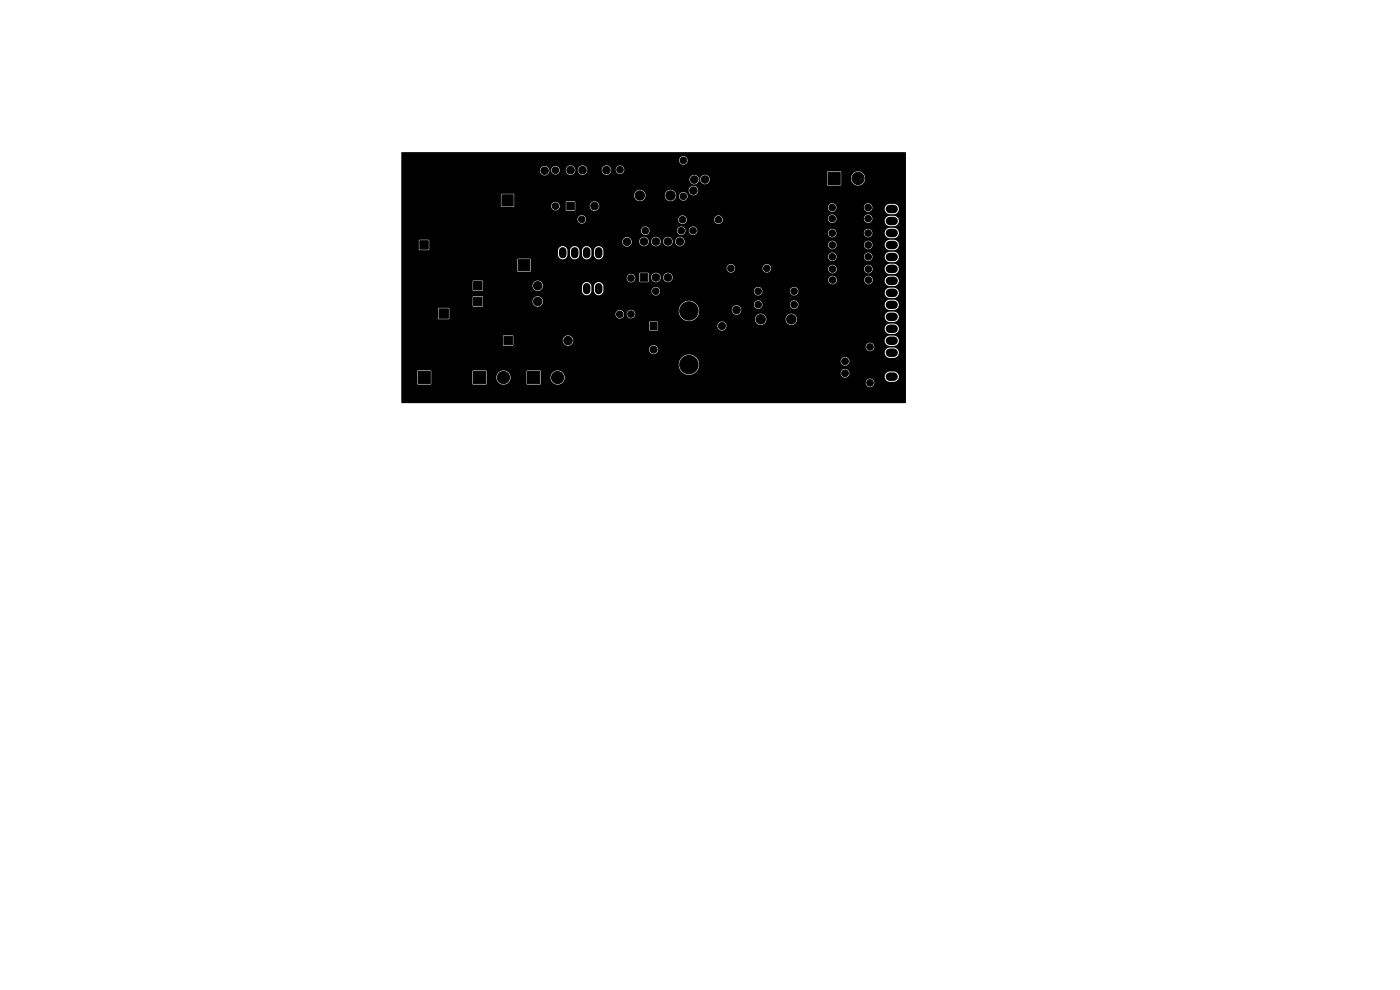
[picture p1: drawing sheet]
<svg xmlns="http://www.w3.org/2000/svg" width="297mm" height="210mm" viewBox="0 0 297 210" stroke-linecap="round" stroke-linejoin="round" font-family="sans-serif">
<g fill="#000" stroke="#000" stroke-width=".21">
<path d="M175.7 36.6h2.5v2.6h-2.5zM89.1 51.1h1.8v1.8h-1.8zM106.5 41.3h2.4v2.4h-2.4zM110 55.1h2.4v2.4h-2.4zM120.2 42.9h1.6v1.6h-1.6zM135.8 58.1h1.6v1.6h-1.6zM93.1 65.5h2v2h-2zM100.5 63.1h1.8v1.8h-1.8zM100.5 59.7h1.8v1.8h-1.8zM106.9 71.4h1.8v1.8h-1.8zM118.6 60h1.6v2.4h-1.6zM137.9 68.4h1.5v1.5h-1.5z"/>
<path d="M88.7 78.8h2.6v2.6h-2.6zM100.4 78.8h2.6v2.6h-2.6zM111.9 78.8h2.6v2.6h-2.6zM187.9 81.5h2.6v1.8h-2.6z"/>
<circle cx="107.7" cy="35" r="1.2"/>
<circle cx="115.5" cy="38.7" r=".8"/>
<circle cx="115.5" cy="36.2" r=".8"/>
<circle cx="117.8" cy="36.1" r=".7"/>
<circle cx="121" cy="36.1" r=".8"/>
<circle cx="123.6" cy="36.1" r=".8"/>
<circle cx="126.1" cy="36.1" r=".8"/>
<circle cx="128.7" cy="36.1" r=".8"/>
<circle cx="131.5" cy="36" r=".7"/>
<circle cx="135.7" cy="37" r="1"/>
<circle cx="142.2" cy="37" r="1"/>
<circle cx="145" cy="34" r=".7"/>
<circle cx="147.3" cy="35.6" r=".8"/>
<circle cx="147.3" cy="38.1" r=".8"/>
<circle cx="149.6" cy="38.1" r=".8"/>
<circle cx="149.6" cy="35.6" r=".8"/>
<circle cx="156.4" cy="36.9" r=".3"/>
<circle cx="173.9" cy="36.9" r=".3"/>
<circle cx="182" cy="37.8" r="1.3"/>
<circle cx="94.4" cy="43.5" r=".3"/>
<circle cx="97.8" cy="43.3" r=".3"/>
<circle cx="102.7" cy="52" r=".9"/>
<circle cx="111.2" cy="48.8" r="1.2"/>
<circle cx="117.8" cy="43.7" r=".7"/>
<circle cx="123.4" cy="46.5" r=".7"/>
<circle cx="123.6" cy="43.7" r=".8"/>
<circle cx="126.1" cy="43.7" r=".8"/>
<circle cx="128.7" cy="43.7" r=".8"/>
<circle cx="131" cy="46.5" r=".7"/>
<circle cx="131.5" cy="59" r=".7"/>
<circle cx="131.5" cy="43.6" r=".7"/>
<circle cx="133" cy="53.8" r=".8"/>
<circle cx="133" cy="51.3" r=".8"/>
<circle cx="133.9" cy="59" r=".7"/>
<circle cx="135.7" cy="41.5" r="1"/>
<circle cx="136.6" cy="51.2" r=".8"/>
<circle cx="136.9" cy="48.9" r=".7"/>
<circle cx="139.2" cy="58.9" r=".8"/>
<circle cx="139.2" cy="51.2" r=".8"/>
<circle cx="141.7" cy="58.9" r=".8"/>
<circle cx="141.7" cy="51.2" r=".8"/>
<circle cx="141.9" cy="48.7" r=".3"/>
<circle cx="142.2" cy="41.5" r="1"/>
<circle cx="142.4" cy="46.5" r=".3"/>
<circle cx="144.2" cy="51.2" r=".8"/>
<circle cx="144.2" cy="58.9" r=".8"/>
<circle cx="144.5" cy="48.9" r=".7"/>
<circle cx="144.8" cy="46.6" r=".7"/>
<circle cx="145" cy="41.6" r=".7"/>
<circle cx="147" cy="56.6" r=".7"/>
<circle cx="147" cy="48.9" r=".7"/>
<circle cx="147.1" cy="40.4" r=".8"/>
<circle cx="149.6" cy="40.4" r=".8"/>
<circle cx="152.4" cy="46.6" r=".7"/>
<circle cx="155.1" cy="56.9" r=".7"/>
<circle cx="158.1" cy="53.2" r=".3"/>
<circle cx="160.9" cy="45.2" r=".3"/>
<circle cx="160.9" cy="43.8" r=".3"/>
<circle cx="161.6" cy="44.5" r=".3"/>
<circle cx="161.6" cy="43.1" r=".3"/>
<circle cx="161.6" cy="45.9" r=".3"/>
<circle cx="162.2" cy="59.6" r=".3"/>
<circle cx="162.3" cy="45.2" r=".3"/>
<circle cx="162.3" cy="43.8" r=".3"/>
<circle cx="162.7" cy="56.9" r=".7"/>
<circle cx="163" cy="44.5" r=".3"/>
<circle cx="163" cy="43.1" r=".3"/>
<circle cx="163.1" cy="45.9" r=".3"/>
<circle cx="163.7" cy="45.2" r=".3"/>
<circle cx="163.7" cy="43.8" r=".3"/>
<circle cx="165" cy="58.3" r=".3"/>
<circle cx="167.8" cy="57.4" r=".3"/>
<circle cx="170.2" cy="60" r=".3"/>
<circle cx="176.5" cy="49.4" r=".7"/>
<circle cx="176.5" cy="44" r=".7"/>
<circle cx="176.5" cy="46.4" r=".7"/>
<circle cx="176.6" cy="54.5" r=".7"/>
<circle cx="176.6" cy="52" r=".7"/>
<circle cx="176.6" cy="57.1" r=".7"/>
<circle cx="176.6" cy="59.4" r=".7"/>
<circle cx="184.2" cy="49.4" r=".7"/>
<circle cx="184.2" cy="44" r=".7"/>
<circle cx="184.2" cy="46.4" r=".7"/>
<circle cx="184.2" cy="54.5" r=".7"/>
<circle cx="184.2" cy="52" r=".7"/>
<circle cx="184.2" cy="57.1" r=".7"/>
<circle cx="184.2" cy="59.4" r=".7"/>
<circle cx="94.1" cy="71.5" r="1"/>
<circle cx="114.1" cy="63.9" r=".9"/>
<circle cx="114.1" cy="60.6" r=".9"/>
<circle cx="120.5" cy="72.2" r=".9"/>
<circle cx="131.5" cy="66.7" r=".7"/>
<circle cx="133.9" cy="66.6" r=".7"/>
<circle cx="138.7" cy="74.2" r=".75"/>
<circle cx="138.7" cy="71.7" r=".75"/>
<circle cx="139.1" cy="61.8" r=".7"/>
<circle cx="146.2" cy="66" r="1.96"/>
<circle cx="146.2" cy="77.4" r="1.96"/>
<circle cx="146.7" cy="61.8" r=".7"/>
<circle cx="153.2" cy="69.2" r=".75"/>
<circle cx="153.2" cy="74.2" r=".75"/>
<circle cx="154.3" cy="63.6" r=".3"/>
<circle cx="154.7" cy="60.1" r=".3"/>
<circle cx="156.2" cy="68.3" r=".8"/>
<circle cx="156.2" cy="65.8" r=".8"/>
<circle cx="160.8" cy="61.8" r=".7"/>
<circle cx="160.8" cy="64.6" r=".7"/>
<circle cx="161.4" cy="67.7" r="1"/>
<circle cx="161.4" cy="72.2" r="1"/>
<circle cx="167.9" cy="67.7" r="1"/>
<circle cx="167.9" cy="72.2" r="1"/>
<circle cx="168.5" cy="61.8" r=".7"/>
<circle cx="168.5" cy="64.6" r=".7"/>
<circle cx="171.1" cy="65" r=".3"/>
<circle cx="173.6" cy="61.5" r=".3"/>
<circle cx="179.3" cy="74.1" r=".72"/>
<circle cx="179.3" cy="79.2" r=".72"/>
<circle cx="179.3" cy="76.6" r=".72"/>
<circle cx="184.6" cy="73.6" r=".7"/>
<circle cx="95.1" cy="80.1" r="1.3"/>
<circle cx="106.8" cy="80.1" r="1.3"/>
<circle cx="118.3" cy="80.1" r="1.3"/>
<circle cx="184.6" cy="81.2" r=".7"/>
</g>
<g fill="none" stroke="#000" stroke-width="1.8">
<path d="M188.8 59.6h.8M188.8 57h.8M188.8 54.5h.8M188.8 52h.8M188.8 49.4h.8M188.8 46.9h.8M188.8 44.3h.8M188.8 79.9h.8M188.8 77.4h.8M188.8 74.8h.8M188.8 72.3h.8M188.8 69.7h.8"/>
<path d="M188.8 67.2h.8M188.8 64.7h.8M188.8 62.1h.8"/>
</g>
<path d="M119.4 53.2v.8M121.9 53.2v.8M124.5 53.2v.8M127 53.2v.8M121.9 60.8v.8M124.5 60.8v.8M127 60.8v.8" fill="none" stroke="#000" stroke-width="1.6"/>
<path d="M85.2 32.3h107l-.1 53.2-107-.1v-6.6h3.4v2.6l.2 .2 2.7-.1 .1-2.7h8.7v2.6l.2 .2h2.7l.1-.2v-1.3h2.1v.2a1.5 1.5 0 0 0 2.4 1 1.5 1.5 0 0 0-.2-2.5h4.2v2.6l.2 .2h2.7l.1-.2v-1.3h2.1a1.5 1.5 0 0 0 .9 1.4 1.5 1.5 0 0 0 1.6-.3h64.4v.2a.91 .91 0 0 0 1.4 .5 .91 .91 0 0 0-.1-1.5 .91 .91 0 0 0-1.3 .8h-64.4a1.51 1.51 0 0 0-.4-2.5 1.51 1.51 0 0 0-2.1 1.4h-2.1v-1.3l-.2-.2h-2.6l-.2 .2h-4.2a1.5 1.5 0 0 0-2.2 1.3h-2.1v-1.3l-.2-.2h-2.6l-.2 .2h-8.7l-.2-.2-6.2 .2v-1.4h58.9v.3a2.16 2.16 0 0 0 3.3 1.5h31l.1 .2a.92 .92 0 0 0 1.5 .4h7.8v.2a1.1 1.1 0 0 0 1 1h1.1a1.1 1.1 0 0 0 .9-1.2 1.1 1.1 0 0 0-1-1l-1.5 .2-.4 .3-.1 .5h-7.8l.1-.1a.92 .92 0 0 0-.4-1.4 .92 .92 0 0 0-1.3 .9h-31l.1-.1a2.17 2.17 0 0 0 .8-2.5h30.1l.1 .2a.93 .93 0 0 0 1.4 .6 .93 .93 0 0 0-.1-1.6 .93 .93 0 0 0-1.4 .8h-30.1l-.1-.1a2.16 2.16 0 0 0-2.4-1.3 2.16 2.16 0 0 0-1.7 2.2h-58.9v-3.2h52.6v.1a.95 .95 0 0 0 .7 .8 .95 .95 0 0 0 1-.4h48.3v.2a1.1 1.1 0 0 0 1 1h1.1a1.1 1.1 0 0 0 .9-1.2 1.1 1.1 0 0 0-1-1l-1.5 .2-.4 .3-.1 .5h-48.3a.94 .94 0 0 0 0-1.1h44.3v.2a.91 .91 0 0 0 1.4 .5 .91 .91 0 0 0-.1-1.5 .91 .91 0 0 0-1.3 .8h-44.3l-.1-.1a.96 .96 0 0 0-1-.2 .96 .96 0 0 0-.6 .9h-52.6v-2.9h21.6v1.9l.2 .2 1.9-.1 .1-1h10.5a1.1 1.1 0 0 0 1.1 1.1 1.1 1.1 0 0 0 1.1-1.2h66.1v.2a1.1 1.1 0 0 0 1 1h1.1a1.1 1.1 0 0 0 .9-1.2 1.1 1.1 0 0 0-1-1l-1.5 .1-.4 .4-.1 .5h-66.1a1.1 1.1 0 0 0-1.1-1.1 1.1 1.1 0 0 0-1.1 1.2h-10.5v-1l-.2-.2h-1.8l-.2 .2h-21.6v-2.9h52.6v1.5l.2 .2h1.6l.1-.9h12.6v.1a.95 .95 0 0 0 .8 .8 .95 .95 0 0 0 1-.4h33.7v.1a1.1 1.1 0 0 0 1 1h1.1a1.1 1.1 0 0 0 .9-1.1 1.1 1.1 0 0 0-1-1.1l-1.5 .2-.4 .4-.1 .5h-33.7a.95 .95 0 0 0-.6-1.5 .95 .95 0 0 0-1.2 1h-12.6v-.8l-.2-.2h-1.5l-.2 .2h-52.6v-2.9h7.8v2l.2 .2h2.1l.1-1h35.3v.2a.9 .9 0 0 0 1 .7 .9 .9 0 0 0 .8-1h.6v.2a.9 .9 0 0 0 1.3 .6 .9 .9 0 0 0 .2-1.4h9.5v.3a2.16 2.16 0 0 0 3.4 1.4h12.8v.3a1.21 1.21 0 0 0 1.3 .9 1.21 1.21 0 0 0 1.1-1.2h4.1v.3a1.21 1.21 0 0 0 1.6 .9 1.21 1.21 0 0 0 .6-1.8h18.8v.2a1.1 1.1 0 0 0 1 1h1.1a1.1 1.1 0 0 0 .9-1.2 1.1 1.1 0 0 0-1-1l-1.5 .2-.4 .3-.1 .5h-18.8a1.2 1.2 0 0 0-1.4-.5 1.2 1.2 0 0 0-.8 1.1h-4.1a1.2 1.2 0 0 0-1.2-1.2 1.2 1.2 0 0 0-1.2 1.2h-12.8a2.15 2.15 0 0 0 .9-1.9h6.9l.1 .2a1.01 1.01 0 0 0 1.6 .6 1.01 1.01 0 0 0-.2-1.7 1.01 1.01 0 0 0-1.5 .9h-6.9l-.4-1.2h12l.1 .2a.91 .91 0 0 0 .9 .7 .91 .91 0 0 0 .9-.9h5.8v.2a.9 .9 0 0 0 1 .7 .9 .9 0 0 0 .8-.9h18.3v.2a1.1 1.1 0 0 0 1 1l1.1-.1a1.1 1.1 0 0 0 .9-1.1 1.1 1.1 0 0 0-1-1l-1.5 .1-.4 .4-.1 .5h-18.3v-.2a.91 .91 0 0 0-1-.7 .91 .91 0 0 0-.8 .9h-5.8l-.1-.2a.91 .91 0 0 0-.9-.7 .91 .91 0 0 0-.9 .9h-12.1a2.16 2.16 0 0 0-2.4-.7 2.16 2.16 0 0 0-1.4 2.1l-9.5-.1a.91 .91 0 0 0-1-.1 .91 .91 0 0 0-.5 .8h-.6v-.1a.91 .91 0 0 0-1-.7 .91 .91 0 0 0-.8 .9h-35.3v-1.2l-.2-.2h-2l-.2 .2h-7.8v-2.5h15.2v1.9l.2 .2 1.8-.1 .2-1h10.5v.2a1.11 1.11 0 0 0 1.7 .6 1.11 1.11 0 0 0-.1-1.8 1.11 1.11 0 0 0-1.6 1h-10.5v-1l-.2-.2h-1.8l-.2 .2h-15.2v-1.3h38.4a1.01 1.01 0 0 0 1 .9 1.01 1.01 0 0 0 1-.9h.5v.2a1 1 0 0 0 1.1 .7 1 1 0 0 0 .9-.8h10.2v.2a.91 .91 0 0 0 1 .7 .91 .91 0 0 0 .8-.9h19.9l.1 .2a.91 .91 0 0 0 .9 .7 .91 .91 0 0 0 .8-.9h5.9v.2a.9 .9 0 0 0 .8 .7 .9 .9 0 0 0 .9-.7h18.4l.1 .6 .4 .5 1.5 .1a1.1 1.1 0 0 0 1-1.1 1.1 1.1 0 0 0-1-1.1l-1.5 .2-.4 .3-.1 .5h-18.4a.91 .91 0 0 0-.7-1.1 .91 .91 0 0 0-1 .9h-5.9v-.2a.91 .91 0 0 0-1-.7 .91 .91 0 0 0-.8 .9h-19.9v-.2a.91 .91 0 0 0-1-.7 .91 .91 0 0 0-.8 .9h-10.2v-1.3a1.01 1.01 0 0 0-1.1-.7 1.01 1.01 0 0 0-.9 .9v1h-.5l-.1-1.2a1.01 1.01 0 0 0-1-.7 1.01 1.01 0 0 0-.9 .9v1h-38.4v-2h15.2v1.8l.2 .2h1.8l.2-1.1h10.5v.2a1.11 1.11 0 0 0 1.7 .7 1.11 1.11 0 0 0-.1-1.9 1.11 1.11 0 0 0-1.6 1h-10.5v-.9l-.2-.2h-1.8l-.2 .2h-15.2v-.7h47.9a.91 .91 0 0 0 1.3 .8 .91 .91 0 0 0 .1-1.5 .91 .91 0 0 0-1.4 .5v.2h-47.9v-1h50.5v1.7l.1 .1h1.8l.1-.9h.6v.2a1.01 1.01 0 0 0 1.1 .8 1.01 1.01 0 0 0 .9-1h.5v.2a1 1 0 0 0 .8 .7 1 1 0 0 0 1-.4h33.2v.2a.91 .91 0 0 0 1 .7 .91 .91 0 0 0 .8-.9h5.8l.1 .2a.9 .9 0 0 0 .9 .7 .9 .9 0 0 0 .8-.8h2.6v.3a1.1 1.1 0 0 0 1 .9h1.1a1.1 1.1 0 0 0 .9-1.2 1.1 1.1 0 0 0-1-1l-1.5 .1-.4 .4-.1 .5-2.5-.1a.91 .91 0 0 0-1-.9 .91 .91 0 0 0-.9 .9h-5.8v-.2a.91 .91 0 0 0-1-.7 .91 .91 0 0 0-.8 .9h-33.2l.1-.2a1 1 0 0 0-.7-1.3 1 1 0 0 0-1.2 1h-.5l-.1-.2a1.01 1.01 0 0 0-1-.8 1.01 1.01 0 0 0-.9 1h-.6v-.9l-.2-.1h-1.6l-.2 .1h-50.5v-2.9h24.7v2.4l.2 .2h2.4l.2-.8h41.6v.2a.91 .91 0 0 0 1 .7 .91 .91 0 0 0 .8-.9h5.8v.2a.9 .9 0 0 0 .9 .7 .9 .9 0 0 0 .9-.7h12.1v.2a.91 .91 0 0 0 1 .7 .91 .91 0 0 0 .8-.9h5.8v.2a.9 .9 0 0 0 1.1 .7 .9 .9 0 0 0 .7-1h2.6v.1a1.1 1.1 0 0 0 1 1h1.1a1.1 1.1 0 0 0 .9-1.1 1.1 1.1 0 0 0-1-1.1l-1.5 .2-.4 .4-.1 .5h-2.6a.9 .9 0 0 0-.9-.8 .9 .9 0 0 0-.9 .9h-5.8v-.2a.91 .91 0 0 0-1-.7 .91 .91 0 0 0-.8 .9h-12.1v-.2a.91 .91 0 0 0-.9-.9 .91 .91 0 0 0-.9 .9h-5.8l-.1-.2a.91 .91 0 0 0-.9-.7 .91 .91 0 0 0-.8 .9h-41.6v-1.8l-.2-.2h-2.4l-.2 .2h-24.7v-1h33.3a1.01 1.01 0 0 0 1 .9 1.01 1.01 0 0 0 1-.9h.5l.1 .2a1.01 1.01 0 0 0 1 .7 1.01 1.01 0 0 0 .9-.9h.6v.2a1.01 1.01 0 0 0 1.1 .7 1.01 1.01 0 0 0 .9-.9h.5v.2a1 1 0 0 0 .9 .7 1 1 0 0 0 1-.5h47.8v.2a.91 .91 0 0 0 1 .7 .91 .91 0 0 0 .8-.9h5.8v.2a.9 .9 0 0 0 1 .7 .9 .9 0 0 0 .8-1h2.6v.2a1.1 1.1 0 0 0 1 1h1.1a1.1 1.1 0 0 0 .9-1.2 1.1 1.1 0 0 0-1-1l-1.5 .2-.4 .3-.1 .5h-2.6a.9 .9 0 0 0-.9-.8 .9 .9 0 0 0-.9 .9h-5.8v-.2a.91 .91 0 0 0-1-.7 .91 .91 0 0 0-.8 .9h-47.8l.1-1.6a1.01 1.01 0 0 0-1.1-.7 1.01 1.01 0 0 0-.9 .9v1h-.5l-.1-1.2a1.01 1.01 0 0 0-1-.7 1.01 1.01 0 0 0-.9 .9v1h-.6v-1.2a1.01 1.01 0 0 0-1.1-.7 1.01 1.01 0 0 0-.9 .9v1h-.5l-.1-1.2a1.01 1.01 0 0 0-1-.7 1.01 1.01 0 0 0-.9 .9v1h-33.3v-3.1h3.8v1.9l.1 .2 2-.1 .1-1.7h40.9v.2a1 1 0 0 0 1.1 .8 1 1 0 0 0 .9-1.1h1.6v.2a1.01 1.01 0 0 0 1.1 .8 1.01 1.01 0 0 0 .9-1h.6v.2a1.01 1.01 0 0 0 1.1 .8 1.01 1.01 0 0 0 .9-1h.5v.2a1.01 1.01 0 0 0 1.1 .8 1.01 1.01 0 0 0 .9-1h.5l.1 .2a1 1 0 0 0 1.6 .6h30.8v.2a.91 .91 0 0 0 1 .7 .91 .91 0 0 0 .8-.9h5.8v.2a.9 .9 0 0 0 1 .7 .9 .9 0 0 0 .8-1h2.6v.3a1.1 1.1 0 0 0 1 .9l1.1-.1a1.1 1.1 0 0 0 .9-1.1 1.1 1.1 0 0 0-1-1l-1.5 .1-.4 .4-.1 .5-2.6-.1a.91 .91 0 0 0-1-.7 .91 .91 0 0 0-.8 .9h-5.8v-.2a.91 .91 0 0 0-1-.7 .91 .91 0 0 0-.8 .9h-30.8a1.01 1.01 0 0 0-.3-1.7 1.01 1.01 0 0 0-1.4 .9h-.5v-.2a1.01 1.01 0 0 0-1.1-.8 1.01 1.01 0 0 0-.9 1h-.5l-.1-.2a1.01 1.01 0 0 0-1-.8 1.01 1.01 0 0 0-.9 1h-.6v-.2a1.01 1.01 0 0 0-1.1-.8 1.01 1.01 0 0 0-.9 1h-1.6v-.1a1.01 1.01 0 0 0-1.1-.8 1.01 1.01 0 0 0-.9 1h-40.9l-.1-.3-.1-.1h-1.9l-.1 .1h-3.8v-2.1h50.9a.91 .91 0 0 0 .9 1 .91 .91 0 0 0 .9-1h5.8v.2a.91 .91 0 0 0 1 .7 .91 .91 0 0 0 .8-.8h.7v.1a.9 .9 0 0 0 .8 .7 .9 .9 0 0 0 .9-.4h27.8l.1 .2a.91 .91 0 0 0 .9 .7 .91 .91 0 0 0 .9-.9h5.8v.2a.9 .9 0 0 0 1 .7 .9 .9 0 0 0 .8-1h2.6v.2a1.1 1.1 0 0 0 1 1h1.1a1.1 1.1 0 0 0 .9-1.2 1.1 1.1 0 0 0-1-1l-1.5 .2-.4 .3-.1 .5h-2.6a.9 .9 0 0 0-1-.8 .9 .9 0 0 0-.8 .9h-5.8l-.1-.1a.91 .91 0 0 0-.9-.8 .91 .91 0 0 0-.9 .9h-27.8l.1-.1a.9 .9 0 0 0-.7-1.2 .9 .9 0 0 0-1.1 .9l-.7-.1a.91 .91 0 0 0-.9-.9 .91 .91 0 0 0-.9 .9h-5.8v-.1a.91 .91 0 0 0-1-.8 .91 .91 0 0 0-.8 .9h-50.9v-2.4h37.4v.2a.9 .9 0 0 0 1 .7 .9 .9 0 0 0 .8-.8h19.6v.2a.91 .91 0 0 0 1 .7 .91 .91 0 0 0 .8-.9h5.8v.2a.9 .9 0 0 0 1.1 .7 .9 .9 0 0 0 .7-1.1h22.3l.1 .2a.91 .91 0 0 0 .9 .7 .91 .91 0 0 0 .9-.9h5.8v.2a.9 .9 0 0 0 .8 .7 .9 .9 0 0 0 .9-.5h2.7v.2a1.1 1.1 0 0 0 1 1h1.1a1.1 1.1 0 0 0 .9-1.2 1.1 1.1 0 0 0-1-1l-1.5 .1-.4 .4-.1 .5h-2.7a.9 .9 0 0 0-.6-1.3 .9 .9 0 0 0-1.1 .9h-5.8l-.1-.2a.91 .91 0 0 0-.9-.7 .91 .91 0 0 0-.9 .9h-22.3l-.1-.2a.91 .91 0 0 0-1-.5 .91 .91 0 0 0-.7 .9h-5.8v-.2a.91 .91 0 0 0-1-.7 .91 .91 0 0 0-.8 .9l-19.6-.1a.91 .91 0 0 0-.9-.9 .91 .91 0 0 0-.9 .9h-37.4v-5.2h21.2v2.4l.1 .2h2.5l.2-.2h7.8v.2a.9 .9 0 0 0 1.5 .5 .9 .9 0 0 0-.2-1.5h1.8v1.6l.2 .2h1.7l.1-1h3.1a1 1 0 0 0 .9 1 1 1 0 0 0 1.1-.7h48.5l.1 .2a.91 .91 0 0 0 .9 .7 .91 .91 0 0 0 .9-.9h5.8v.2a.9 .9 0 0 0 .8 .7 .9 .9 0 0 0 .9-.6h2.7v.1a1.1 1.1 0 0 0 1 1h1.1a1.1 1.1 0 0 0 .9-1.1 1.1 1.1 0 0 0-1-1.1l-1.5 .2-.4 .4-.1 .5h-2.7a.9 .9 0 0 0-.7-1.2 .9 .9 0 0 0-1 .9h-5.8l-.1-.2a.91 .91 0 0 0-.9-.7 .91 .91 0 0 0-.9 .9h-48.5v-.1a1.01 1.01 0 0 0-.9-1.2 1.01 1.01 0 0 0-1.1 1h-3.1v-.8l-.1-.2h-1.7l-.2 .2-2-.1a.9 .9 0 0 0-1.1 .9h-7.8v-2.2h25.4a1.21 1.21 0 0 0 1.2 1.2 1.21 1.21 0 0 0 1.2-1.2h4.1l.1 .2a1.2 1.2 0 0 0 1.2 1 1.2 1.2 0 0 0 1.1-1h.7v.1a.91 .91 0 0 0 1.4 .6 .91 .91 0 0 0-.1-1.6 .91 .91 0 0 0-1.3 .9h-.7v-.7l-.6-.6h3.3a1.01 1.01 0 0 0 1.5 .9 1.01 1.01 0 0 0 .1-1.7 1.01 1.01 0 0 0-1.6 .6v.2h-3.3a1.21 1.21 0 0 0-1.8 1.1l-4.1-.1a1.2 1.2 0 0 0-1.2-1.1 1.2 1.2 0 0 0-1.2 1.2h-25.4l-.2-.4h-2.4l-.2 .2h-21.2v-3.2h61.2a1 1 0 0 0 1 1 1 1 0 0 0 1-1h.3v.2a1.01 1.01 0 0 0 1.6 .6 1.01 1.01 0 0 0-.2-1.7 1.01 1.01 0 0 0-1.4 .9h-.3v-.2a1.01 1.01 0 0 0-1.1-.8 1.01 1.01 0 0 0-.9 1h-61.2v-1.9h29.4v.2a1 1 0 0 0 1.2 .8 1 1 0 0 0 .8-1.1h.4v.2a.9 .9 0 0 0 1 .7 .9 .9 0 0 0 .8-.9h1.3l.1 .2a1.01 1.01 0 0 0 1 .8 1.01 1.01 0 0 0 .9-1h.6v.2a1.01 1.01 0 0 0 1.1 .8 1.01 1.01 0 0 0 .9-1h3.1v.2a1 1 0 0 0 1.1 .8 1 1 0 0 0 .9-1.1h.9v.2a.9 .9 0 0 0 .8 .7 .9 .9 0 0 0 .9-.4h43.1v2.7l.2 .2 2.7-.1 .2-.1v-1.4h2a1.5 1.5 0 0 0 2.2 1.4 1.5 1.5 0 0 0 .2-2.6 1.5 1.5 0 0 0-2.4 1v.2h-2v-1.3l-.2-.2h-2.7l-.2 .2h-43.1l.1-.1a.9 .9 0 0 0-.7-1.3 .9 .9 0 0 0-1.1 .9h-.9l-.1-.1a1.01 1.01 0 0 0-1-.8 1.01 1.01 0 0 0-.9 1h-3.1v-.2a1.01 1.01 0 0 0-1.1-.8 1.01 1.01 0 0 0-.9 1h-.6v-.2a1.01 1.01 0 0 0-1.1-.8 1.01 1.01 0 0 0-.9 1h-1.3v-.2a.91 .91 0 0 0-1-.7 .91 .91 0 0 0-.8 .9l-.4-.1a1.01 1.01 0 0 0-1.1-.8 1.01 1.01 0 0 0-.9 1h-29.4v-2.2h59v.2a.91 .91 0 0 0 1.4 .5 .91 .91 0 0 0-.1-1.5 .91 .91 0 0 0-1.3 .8h-59z" fill="#000"/>
</svg>
